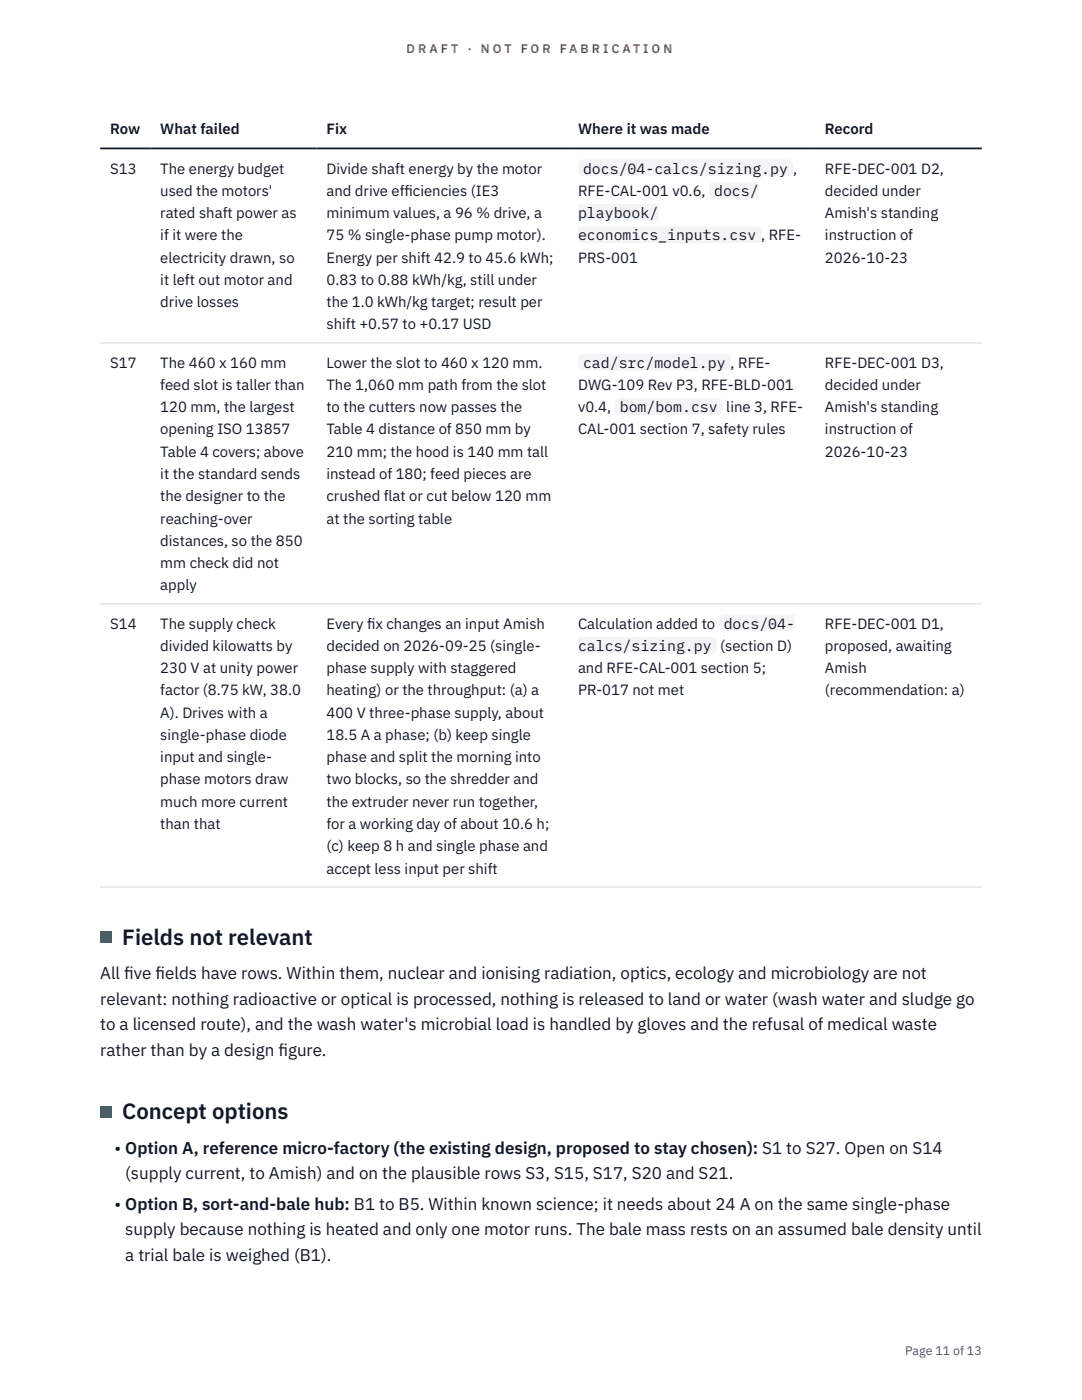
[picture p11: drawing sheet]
<svg xmlns="http://www.w3.org/2000/svg" width="216mm" height="279mm" viewBox="0 0 216 279" stroke-linecap="round" stroke-linejoin="round" font-family="sans-serif">
<defs><g id="words">
<g font-size="4.4" fill="#111827">
<text x="24.4" y="188.5">Fields not relevant</text>
<text x="24.4" y="223.4">Concept options</text>
</g>
<g font-size="3.4" fill="#111827">
<text x="20" y="195.4">All f</text>
<text x="24.8" y="195.4">ive f</text>
<text x="31" y="195.4">ields have rows. Within them, nuclear and ionising radiation, optics, ecology and microbiology are not</text>
<text x="20" y="200.5">relevant: nothing radioactive or optical is processed, nothing is released to land or water (wash water and sludge go</text>
<text x="20" y="205.6">to a licensed route), and the wash water's microbial load is handled by gloves and the refusal of medical waste</text>
<text x="20" y="210.7">rather than by a design f</text>
<text x="55.6" y="210.7">igure.</text>
<text x="22.9" y="230.3">• Option A, reference micro-factory (the existing design, proposed to stay chosen): S1 to S27. Open on S14</text>
<text x="25" y="235.4">(supply current, to Amish) and on the plausible rows S3, S15, S17, S20 and S21.</text>
<text x="22.9" y="241.4">• Option B, sort-and-bale hub: B1 to B5. Within known science; it needs about 24 A on the same single-phase</text>
<text x="25" y="246.5">supply because nothing is heated and only one motor runs. The bale mass rests on an assumed bale density until</text>
<text x="25" y="251.6">a trial bale is weighed (B1).</text>
</g>
<g font-size="3" fill="#111827">
<text x="22" y="26.8">Row</text>
<text x="32" y="26.8">What failed</text>
<text x="65.2" y="26.8">Fix</text>
<text x="115.3" y="26.8">Where it was made</text>
<text x="164.6" y="26.8">Record</text>
<text x="22" y="34.6">S13</text>
<text x="32" y="34.6">The energy budget</text>
<text x="65.2" y="34.6">Divide shaft energy by the motor</text>
<text x="116.3" y="34.6">docs/04-calcs/sizing.py</text>
<text x="158.2" y="34.6">,</text>
<text x="164.6" y="34.6">RFE-DEC-001 D2,</text>
<text x="32" y="39.1">used the motors'</text>
<text x="65.2" y="39.1">and drive eff</text>
<text x="80.7" y="39.1">iciencies (IE3</text>
<text x="115.3" y="39.1">RFE-CAL-001 v0.6,</text>
<text x="142.5" y="39.1">docs/</text>
<text x="164.6" y="39.1">decided under</text>
<text x="32" y="43.5">rated shaft power as</text>
<text x="32" y="48">if it were the</text>
<text x="65.2" y="43.5">minimum values, a 96 % drive, a</text>
<text x="65.2" y="48">75 % single-phase pump motor).</text>
<text x="115.3" y="43.5">playbook/</text>
<text x="115.3" y="48">economics_inputs.csv</text>
<text x="151.9" y="48">, RFE-</text>
<text x="164.6" y="43.5">Amish's standing</text>
<text x="164.6" y="48">instruction of</text>
<text x="32" y="52.4">electricity drawn, so</text>
<text x="65.2" y="52.4">Energy per shift 42.9 to 45.6 kWh;</text>
<text x="115.3" y="52.4">PRS-001</text>
<text x="164.6" y="52.4">2026-10-23</text>
<text x="32" y="56.9">it left out motor and</text>
<text x="65.2" y="56.9">0.83 to 0.88 kWh/kg, still under</text>
<text x="32" y="61.3">drive losses</text>
<text x="65.2" y="61.3">the 1.0 kWh/kg target; result per</text>
<text x="65.2" y="65.7">shift +0.57 to +0.17 USD</text>
<text x="22" y="73.4">S17</text>
<text x="32" y="73.4">The 460 x 160 mm</text>
<text x="32" y="77.8">feed slot is taller than</text>
<text x="65.2" y="73.4">Lower the slot to 460 x 120 mm.</text>
<text x="65.2" y="77.8">The 1,060 mm path from the slot</text>
<text x="115.3" y="77.8">DWG-109 Rev P3, RFE-BLD-001</text>
<text x="116.3" y="73.4">cad/src/model.py</text>
<text x="145.8" y="73.4">, RFE-</text>
<text x="164.6" y="73.4">RFE-DEC-001 D3,</text>
<text x="164.6" y="77.8">decided under</text>
<text x="32" y="82.3">120 mm, the largest</text>
<text x="65.2" y="82.3">to the cutters now passes the</text>
<text x="115.3" y="82.3">v0.4,</text>
<text x="123.7" y="82.3">bom/bom.csv</text>
<text x="144.9" y="82.3">line 3, RFE-</text>
<text x="164.6" y="82.3">Amish's standing</text>
<text x="32" y="86.7">opening ISO 13857</text>
<text x="65.2" y="86.7">Table 4 distance of 850 mm by</text>
<text x="115.3" y="86.7">CAL-001 section 7, safety rules</text>
<text x="164.6" y="86.7">instruction of</text>
<text x="32" y="91.1">Table 4 covers; above</text>
<text x="32" y="95.6">it the standard sends</text>
<text x="65.2" y="91.1">210 mm; the hood is 140 mm tall</text>
<text x="65.2" y="95.6">instead of 180; feed pieces are</text>
<text x="164.6" y="91.1">2026-10-23</text>
<text x="32" y="100">the designer to the</text>
<text x="65.2" y="100">crushed flat or cut below 120 mm</text>
<text x="32" y="104.5">reaching-over</text>
<text x="65.2" y="104.5">at the sorting table</text>
<text x="32" y="108.9">distances, so the 850</text>
<text x="32" y="113.4">mm check did not</text>
<text x="32" y="117.8">apply</text>
<text x="22" y="125.4">S14</text>
<text x="32" y="125.4">The supply check</text>
<text x="65.2" y="125.4">Every f</text>
<text x="73.2" y="125.4">ix changes an input Amish</text>
<text x="115.3" y="125.4">Calculation added to</text>
<text x="144.4" y="125.4">docs/04-</text>
<text x="164.6" y="125.4">RFE-DEC-001 D1,</text>
<text x="32" y="129.9">divided kilowatts by</text>
<text x="65.2" y="129.9">decided on 2026-09-25 (single-</text>
<text x="115.3" y="129.9">calcs/sizing.py</text>
<text x="143.7" y="129.9">(section D)</text>
<text x="164.6" y="129.9">proposed, awaiting</text>
<text x="32" y="134.3">230 V at unity power</text>
<text x="65.2" y="134.3">phase supply with staggered</text>
<text x="115.3" y="134.3">and RFE-CAL-001 section 5;</text>
<text x="164.6" y="134.3">Amish</text>
<text x="32" y="138.8">factor (8.75 kW, 38.0</text>
<text x="32" y="143.2">A). Drives with a</text>
<text x="65.2" y="138.8">heating) or the throughput: (a) a</text>
<text x="65.2" y="143.2">400 V three-phase supply, about</text>
<text x="115.3" y="138.8">PR-017 not met</text>
<text x="164.6" y="138.8">(recommendation: a)</text>
<text x="32" y="147.7">single-phase diode</text>
<text x="65.2" y="147.7">18.5 A a phase; (b) keep single</text>
<text x="32" y="152.1">input and single-</text>
<text x="65.2" y="152.1">phase and split the morning into</text>
<text x="32" y="156.6">phase motors draw</text>
<text x="32" y="161">much more current</text>
<text x="65.2" y="156.6">two blocks, so the shredder and</text>
<text x="65.2" y="161">the extruder never run together,</text>
<text x="32" y="165.4">than that</text>
<text x="65.2" y="165.4">for a working day of about 10.6 h;</text>
<text x="65.2" y="169.9">(c) keep 8 h and single phase and</text>
<text x="65.2" y="174.3">accept less input per shift</text>
</g>
<g font-size="2.5" fill="#b45309">
<text x="81.1" y="10.5">D R A F T</text>
<text x="93.3" y="10.5">·</text>
<text x="95.9" y="10.5">N O T</text>
<text x="103.9" y="10.5">F O R</text>
<text x="111.7" y="10.5">F A B R I C A T I O N</text>
</g>
<text font-size="2.5" fill="#4b5563" x="180.6" y="270.3">Page 11 of 13</text>
</g></defs>
<path d="M20 68.4h175.9M20 120.5h175.9M20 177h175.9" fill="none" stroke="#d1d5db" stroke-width=".2"/>
<path d="M20 29.6h175.9" fill="none" stroke="#111827" stroke-width=".35"/>
<g fill="#f3f4f6">
<path d="M115.3 31.8h42.9v3.4h-42.9z"/>
<path d="M141.5 36.3h9.9v3.3h-9.9z"/>
<path d="M115.3 40.7h16v3.4h-16z"/>
<path d="M115.3 45.2h36.6v3.3h-36.6z"/>
<path d="M115.3 70.6h30.5v3.3h-30.5z"/>
<path d="M122.7 79.5h21.5v3.3h-21.5z"/>
<path d="M143.4 122.6h15.2v3.4h-15.2z"/>
<path d="M115.3 127.1h27.7v3.4h-27.7z"/>
</g>
<g fill="#0f766e">
<path d="M20 185.9h2.2v2.2h-2.2z"/>
<path d="M20 220.8h2.2v2.2h-2.2z"/>
</g>
<use href="#words"/>
</svg>
